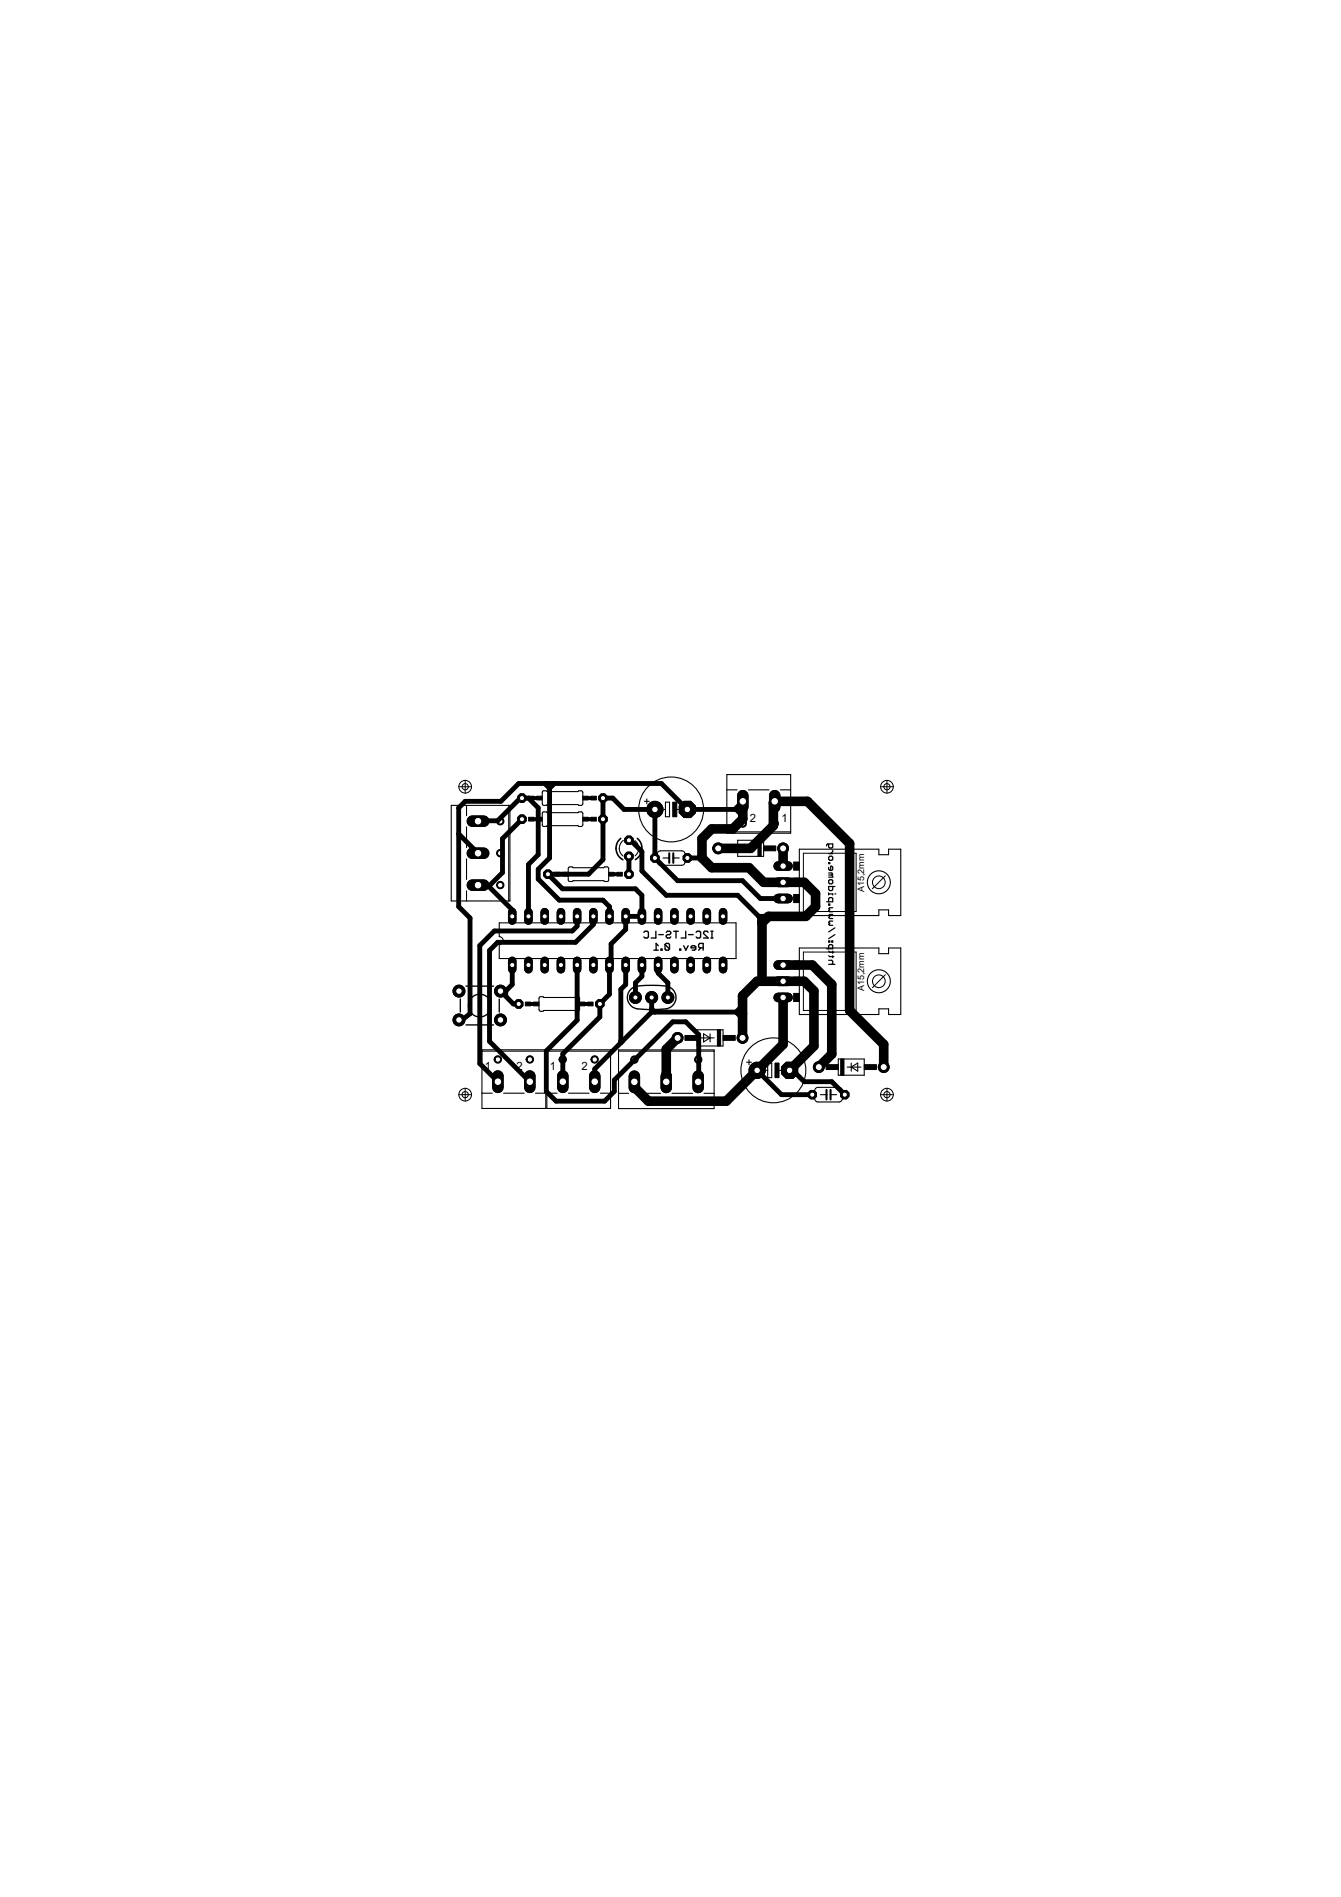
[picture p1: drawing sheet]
<svg xmlns="http://www.w3.org/2000/svg" width="210mm" height="297mm" viewBox="0 0 210 297" stroke-linecap="round" stroke-linejoin="round" font-family="sans-serif">
<defs><g id="words">
<g font-size="2">
<text x="117.4" y="128.6">2</text>
<text x="122.3" y="128.6">1</text>
<text x="75.9" y="167.5">1</text>
<text x="80.8" y="167.5">2</text>
<text x="86.1" y="167.5">1</text>
<text x="91" y="167.5">2</text>
</g>
<g font-size="1.6">
<text x="135.2" y="139.7" transform="rotate(-90 135.2 139.7)">A15,2mm</text>
<text x="135.2" y="155.2" transform="rotate(-90 135.2 155.2)">A15,2mm</text>
</g>
</g></defs>
<g fill="none" stroke="#000" stroke-width=".21">
<path d="M100.8 146l.2-.2h.3l.2 .2v.7l-.2 .2h-.3l-.2-.2M102.3 148.8h.7M102.7 145.8v1.1h-.8M103 148.1l-.3-.4v1.1M103.1 146.3h.7M103.5 148.6h.1v.2h-.1zM104.1 147.9l.2-.2h.3l.2 .2v.7M104.1 147.9v.7l.2 .2h.3l.2-.2M104.1 147.9l.7 .7M104.3 146l.2-.2h.3l.2 .2v.2l-.2 .1h-.3l-.2 .2v.2l.2 .2h.3l.2-.2M105.5 145.8h.7M105.8 145.8v1.1"/>
<path d="M106.4 148.6h.2v.2h-.2zM107 148.1l.4 .7 .3-.7M107.3 145.8v1.1h-.7M107.8 146.3h.7M108.9 148.4h-.7l.2-.3h.3l.2 .2v.3l-.2 .2h-.3M109 146l.1-.2h.4l.2 .2v.7l-.2 .2h-.4l-.1-.2M109.7 148.4l-.4 .4M110.1 148.4h-.6l-.2-.1v-.4l.2-.2h.6v1.1M110.8 146l-.1-.2h-.4l-.2 .2v.2l.7 .7h-.7M111.3 146.9h.3M111.3 145.8h.3M111.4 145.8v1.1"/>
</g>
<g fill="none" stroke="#000" stroke-width=".19">
<path d="M129.7 132.1v.5l.2 .2h.3l.1-.2v-.5h-.8l-.1 .4M129.7 134.2l.2-.1h.3l.1 .1v.4l-.1 .1h-.3l-.2-.1zM129.7 135.8v.3l.2 .2h.3l.1-.2v-.3l-.1-.2h-.2v.7M129.7 137.9l.2-.1h.3l.1 .1v.3l-.1 .2h-.3l-.2-.2zM129.7 140h.6v.1M129.7 135.1h.2v.1h-.2zM129.7 139.8v.3M129.7 137h.5M129.7 136.7h.5l.1 .2-.1 .1M129.7 133.7h.6M130.2 137l.1 .4h-.6M130.3 133.2v.1l-.3 .4"/>
<path d="M130.3 138.8v.5l-.1 .1h-.3l-.2-.1v-.5h1M130.7 140h.1M129.4 141.2h.9v-.5l-.1-.2h-.3l-.2 .2v.5M129.4 148.6h.9v-.5l-.1-.2h-.3l-.2 .2v.5M129.7 151h1M129.7 150.4h.5l.1 .1v.4l-.1 .1M129.7 149.6l.2 .2h.6M129.7 148.9l.2 .2h.6M129.7 141.6h.2v.1h-.2zM129.7 147.3h.2v.2h-.2zM130.2 147.3h.1v.2h-.1zM130.3 148.9v.4"/>
<path d="M130.3 149.6v.4M130.3 144.2h-.4l-.2 .2 .2 .1-.2 .2 .2 .2h.4M130.3 143.2h-.4l-.2 .1 .2 .2-.2 .2 .2 .1h.4M130.3 142.1h-.4l-.2 .2 .2 .2-.2 .1 .2 .2h.4M130.7 146.3l-1 .7M130.7 145.3l-1 .6"/>
</g>
<path d="M80.2 150.5v1.3" fill="none" stroke="#000" stroke-width="1.3"/>
<circle cx="80.2" cy="151.1" r=".4" fill="#fff" stroke="#000" stroke-width=".16"/>
<path d="M82.7 150.5v1.3" fill="none" stroke="#000" stroke-width="1.3"/>
<circle cx="82.7" cy="151.1" r=".4" fill="#fff" stroke="#000" stroke-width=".16"/>
<path d="M85.3 150.5v1.3" fill="none" stroke="#000" stroke-width="1.3"/>
<circle cx="85.3" cy="151.1" r=".4" fill="#fff" stroke="#000" stroke-width=".16"/>
<path d="M87.8 150.5v1.3" fill="none" stroke="#000" stroke-width="1.3"/>
<circle cx="87.8" cy="151.1" r=".4" fill="#fff" stroke="#000" stroke-width=".16"/>
<path d="M90.3 150.5v1.3" fill="none" stroke="#000" stroke-width="1.3"/>
<circle cx="90.3" cy="151.1" r=".4" fill="#fff" stroke="#000" stroke-width=".16"/>
<path d="M92.9 150.5v1.3" fill="none" stroke="#000" stroke-width="1.3"/>
<circle cx="92.9" cy="151.1" r=".4" fill="#fff" stroke="#000" stroke-width=".16"/>
<path d="M95.4 150.5v1.3" fill="none" stroke="#000" stroke-width="1.3"/>
<circle cx="95.4" cy="151.1" r=".4" fill="#fff" stroke="#000" stroke-width=".16"/>
<path d="M97.9 150.5v1.3" fill="none" stroke="#000" stroke-width="1.3"/>
<circle cx="97.9" cy="151.1" r=".4" fill="#fff" stroke="#000" stroke-width=".16"/>
<path d="M100.5 150.5v1.3" fill="none" stroke="#000" stroke-width="1.3"/>
<circle cx="100.5" cy="151.1" r=".4" fill="#fff" stroke="#000" stroke-width=".16"/>
<path d="M103 150.5v1.3" fill="none" stroke="#000" stroke-width="1.3"/>
<circle cx="103" cy="151.1" r=".4" fill="#fff" stroke="#000" stroke-width=".16"/>
<path d="M105.6 150.5v1.3" fill="none" stroke="#000" stroke-width="1.3"/>
<circle cx="105.6" cy="151.1" r=".4" fill="#fff" stroke="#000" stroke-width=".16"/>
<path d="M108.1 150.5v1.3" fill="none" stroke="#000" stroke-width="1.3"/>
<circle cx="108.1" cy="151.1" r=".4" fill="#fff" stroke="#000" stroke-width=".16"/>
<path d="M110.6 150.5v1.3" fill="none" stroke="#000" stroke-width="1.3"/>
<circle cx="110.6" cy="151.1" r=".4" fill="#fff" stroke="#000" stroke-width=".16"/>
<path d="M113.2 150.5v1.3" fill="none" stroke="#000" stroke-width="1.3"/>
<circle cx="113.2" cy="151.1" r=".4" fill="#fff" stroke="#000" stroke-width=".16"/>
<path d="M113.2 142.8v1.3" fill="none" stroke="#000" stroke-width="1.3"/>
<circle cx="113.2" cy="143.5" r=".4" fill="#fff" stroke="#000" stroke-width=".16"/>
<path d="M110.6 142.8v1.3" fill="none" stroke="#000" stroke-width="1.3"/>
<circle cx="110.6" cy="143.5" r=".4" fill="#fff" stroke="#000" stroke-width=".16"/>
<path d="M108.1 142.8v1.3" fill="none" stroke="#000" stroke-width="1.3"/>
<circle cx="108.1" cy="143.5" r=".4" fill="#fff" stroke="#000" stroke-width=".16"/>
<path d="M105.6 142.8v1.3" fill="none" stroke="#000" stroke-width="1.3"/>
<circle cx="105.6" cy="143.5" r=".4" fill="#fff" stroke="#000" stroke-width=".16"/>
<path d="M103 142.8v1.3" fill="none" stroke="#000" stroke-width="1.3"/>
<circle cx="103" cy="143.5" r=".4" fill="#fff" stroke="#000" stroke-width=".16"/>
<path d="M100.5 142.8v1.3" fill="none" stroke="#000" stroke-width="1.3"/>
<circle cx="100.5" cy="143.5" r=".4" fill="#fff" stroke="#000" stroke-width=".16"/>
<path d="M97.9 142.8v1.3" fill="none" stroke="#000" stroke-width="1.3"/>
<circle cx="97.9" cy="143.5" r=".4" fill="#fff" stroke="#000" stroke-width=".16"/>
<path d="M95.4 142.8v1.3" fill="none" stroke="#000" stroke-width="1.3"/>
<circle cx="95.4" cy="143.5" r=".4" fill="#fff" stroke="#000" stroke-width=".16"/>
<path d="M92.9 142.8v1.3" fill="none" stroke="#000" stroke-width="1.3"/>
<circle cx="92.9" cy="143.5" r=".4" fill="#fff" stroke="#000" stroke-width=".16"/>
<path d="M90.3 142.8v1.3" fill="none" stroke="#000" stroke-width="1.3"/>
<circle cx="90.3" cy="143.5" r=".4" fill="#fff" stroke="#000" stroke-width=".16"/>
<path d="M87.8 142.8v1.3" fill="none" stroke="#000" stroke-width="1.3"/>
<circle cx="87.8" cy="143.5" r=".4" fill="#fff" stroke="#000" stroke-width=".16"/>
<path d="M85.3 142.8v1.3" fill="none" stroke="#000" stroke-width="1.3"/>
<circle cx="85.3" cy="143.5" r=".4" fill="#fff" stroke="#000" stroke-width=".16"/>
<path d="M82.7 142.8v1.3" fill="none" stroke="#000" stroke-width="1.3"/>
<circle cx="82.7" cy="143.5" r=".4" fill="#fff" stroke="#000" stroke-width=".16"/>
<path d="M80.2 142.8v1.3" fill="none" stroke="#000" stroke-width="1.3"/>
<circle cx="80.2" cy="143.5" r=".4" fill="#fff" stroke="#000" stroke-width=".16"/>
<path d="M121.3 124.6v1.8" fill="none" stroke="#000" stroke-width="1.8"/>
<circle cx="121.3" cy="125.5" r=".59" fill="#fff" stroke="#000" stroke-width=".16"/>
<path d="M116.3 124.6v1.8" fill="none" stroke="#000" stroke-width="1.8"/>
<circle cx="116.3" cy="125.5" r=".59" fill="#fff" stroke="#000" stroke-width=".16"/>
<path d="M99.3 168.5v1.8" fill="none" stroke="#000" stroke-width="1.8"/>
<circle cx="99.3" cy="169.4" r=".59" fill="#fff" stroke="#000" stroke-width=".16"/>
<path d="M104.3 168.5v1.8" fill="none" stroke="#000" stroke-width="1.8"/>
<circle cx="104.3" cy="169.4" r=".59" fill="#fff" stroke="#000" stroke-width=".16"/>
<path d="M109.3 168.5v1.8" fill="none" stroke="#000" stroke-width="1.8"/>
<circle cx="109.3" cy="169.4" r=".59" fill="#fff" stroke="#000" stroke-width=".16"/>
<circle cx="98.4" cy="136.9" r=".71" fill="#000" stroke="#000" stroke-width=".16"/>
<circle cx="98.4" cy="136.9" r=".4" fill="#fff" stroke="#000" stroke-width=".16"/>
<circle cx="85.8" cy="136.9" r=".71" fill="#000" stroke="#000" stroke-width=".16"/>
<circle cx="85.8" cy="136.9" r=".4" fill="#fff" stroke="#000" stroke-width=".16"/>
<circle cx="93.9" cy="157.2" r=".71" fill="#000" stroke="#000" stroke-width=".16"/>
<circle cx="93.9" cy="157.2" r=".4" fill="#fff" stroke="#000" stroke-width=".16"/>
<circle cx="81.2" cy="157.2" r=".71" fill="#000" stroke="#000" stroke-width=".16"/>
<circle cx="81.2" cy="157.2" r=".4" fill="#fff" stroke="#000" stroke-width=".16"/>
<circle cx="94.4" cy="125" r=".71" fill="#000" stroke="#000" stroke-width=".16"/>
<circle cx="94.4" cy="125" r=".4" fill="#fff" stroke="#000" stroke-width=".16"/>
<circle cx="81.7" cy="125" r=".71" fill="#000" stroke="#000" stroke-width=".16"/>
<circle cx="81.7" cy="125" r=".4" fill="#fff" stroke="#000" stroke-width=".16"/>
<circle cx="81.7" cy="128.3" r=".71" fill="#000" stroke="#000" stroke-width=".16"/>
<circle cx="81.7" cy="128.3" r=".4" fill="#fff" stroke="#000" stroke-width=".16"/>
<circle cx="94.4" cy="128.3" r=".71" fill="#000" stroke="#000" stroke-width=".16"/>
<circle cx="94.4" cy="128.3" r=".4" fill="#fff" stroke="#000" stroke-width=".16"/>
<path d="M121.8 135.6h1.5" fill="none" stroke="#000" stroke-width="1.5"/>
<circle cx="122.6" cy="135.6" r=".51" fill="#fff" stroke="#000" stroke-width=".16"/>
<path d="M121.8 138.2h1.5" fill="none" stroke="#000" stroke-width="1.5"/>
<circle cx="122.6" cy="138.2" r=".51" fill="#fff" stroke="#000" stroke-width=".16"/>
<path d="M121.8 140.7h1.5" fill="none" stroke="#000" stroke-width="1.5"/>
<circle cx="122.6" cy="140.7" r=".51" fill="#fff" stroke="#000" stroke-width=".16"/>
<path d="M121.8 151.1h1.5" fill="none" stroke="#000" stroke-width="1.5"/>
<circle cx="122.6" cy="151.1" r=".51" fill="#fff" stroke="#000" stroke-width=".16"/>
<path d="M121.8 153.6h1.5" fill="none" stroke="#000" stroke-width="1.5"/>
<circle cx="122.6" cy="153.6" r=".51" fill="#fff" stroke="#000" stroke-width=".16"/>
<path d="M121.8 156.2h1.5" fill="none" stroke="#000" stroke-width="1.5"/>
<circle cx="122.6" cy="156.2" r=".51" fill="#fff" stroke="#000" stroke-width=".16"/>
<path d="M73.9 128.6h1.8" fill="none" stroke="#000" stroke-width="1.8"/>
<circle cx="74.8" cy="128.6" r=".59" fill="#fff" stroke="#000" stroke-width=".16"/>
<path d="M73.9 133.6h1.8" fill="none" stroke="#000" stroke-width="1.8"/>
<circle cx="74.8" cy="133.6" r=".59" fill="#fff" stroke="#000" stroke-width=".16"/>
<path d="M73.9 138.6h1.8" fill="none" stroke="#000" stroke-width="1.8"/>
<circle cx="74.8" cy="138.6" r=".59" fill="#fff" stroke="#000" stroke-width=".16"/>
<circle cx="102.5" cy="126.7" r="1.27" fill="#000" stroke="#000" stroke-width=".16"/>
<circle cx="102.5" cy="126.7" r=".51" fill="#fff" stroke="#000" stroke-width=".16"/>
<circle cx="107.6" cy="126.7" r="1.38" fill="#000" stroke="#000" stroke-width=".16"/>
<circle cx="107.6" cy="126.7" r=".51" fill="#fff" stroke="#000" stroke-width=".16"/>
<circle cx="98.4" cy="134.1" r=".71" fill="#000" stroke="#000" stroke-width=".16"/>
<circle cx="98.4" cy="134.1" r=".4" fill="#fff" stroke="#000" stroke-width=".16"/>
<circle cx="98.4" cy="131.6" r=".71" fill="#000" stroke="#000" stroke-width=".16"/>
<circle cx="98.4" cy="131.6" r=".4" fill="#fff" stroke="#000" stroke-width=".16"/>
<circle cx="106.1" cy="162.5" r=".85" fill="#000" stroke="#000" stroke-width=".16"/>
<circle cx="106.1" cy="162.5" r=".55" fill="#fff" stroke="#000" stroke-width=".16"/>
<circle cx="116.2" cy="162.5" r=".85" fill="#000" stroke="#000" stroke-width=".16"/>
<circle cx="116.2" cy="162.5" r=".55" fill="#fff" stroke="#000" stroke-width=".16"/>
<circle cx="102.5" cy="134.3" r=".71" fill="#000" stroke="#000" stroke-width=".16"/>
<circle cx="102.5" cy="134.3" r=".4" fill="#fff" stroke="#000" stroke-width=".16"/>
<circle cx="107.6" cy="134.3" r=".71" fill="#000" stroke="#000" stroke-width=".16"/>
<circle cx="107.6" cy="134.3" r=".4" fill="#fff" stroke="#000" stroke-width=".16"/>
<circle cx="127.1" cy="171.4" r=".71" fill="#000" stroke="#000" stroke-width=".16"/>
<circle cx="127.1" cy="171.4" r=".4" fill="#fff" stroke="#000" stroke-width=".16"/>
<circle cx="132.2" cy="171.4" r=".71" fill="#000" stroke="#000" stroke-width=".16"/>
<circle cx="132.2" cy="171.4" r=".4" fill="#fff" stroke="#000" stroke-width=".16"/>
<circle cx="118.5" cy="167.6" r="1.27" fill="#000" stroke="#000" stroke-width=".16"/>
<circle cx="118.5" cy="167.6" r=".51" fill="#fff" stroke="#000" stroke-width=".16"/>
<circle cx="123.6" cy="167.6" r="1.38" fill="#000" stroke="#000" stroke-width=".16"/>
<circle cx="123.6" cy="167.6" r=".51" fill="#fff" stroke="#000" stroke-width=".16"/>
<circle cx="71.8" cy="155.2" r=".93" fill="#000" stroke="#000" stroke-width=".16"/>
<circle cx="71.8" cy="155.2" r=".51" fill="#fff" stroke="#000" stroke-width=".16"/>
<circle cx="78.3" cy="155.2" r=".93" fill="#000" stroke="#000" stroke-width=".16"/>
<circle cx="78.3" cy="155.2" r=".51" fill="#fff" stroke="#000" stroke-width=".16"/>
<circle cx="71.8" cy="159.7" r=".93" fill="#000" stroke="#000" stroke-width=".16"/>
<circle cx="71.8" cy="159.7" r=".51" fill="#fff" stroke="#000" stroke-width=".16"/>
<circle cx="78.3" cy="159.7" r=".93" fill="#000" stroke="#000" stroke-width=".16"/>
<circle cx="78.3" cy="159.7" r=".51" fill="#fff" stroke="#000" stroke-width=".16"/>
<circle cx="112.4" cy="132.8" r=".85" fill="#000" stroke="#000" stroke-width=".16"/>
<circle cx="112.4" cy="132.8" r=".55" fill="#fff" stroke="#000" stroke-width=".16"/>
<circle cx="122.6" cy="132.8" r=".85" fill="#000" stroke="#000" stroke-width=".16"/>
<circle cx="122.6" cy="132.8" r=".55" fill="#fff" stroke="#000" stroke-width=".16"/>
<circle cx="138.3" cy="167.1" r=".85" fill="#000" stroke="#000" stroke-width=".16"/>
<circle cx="138.3" cy="167.1" r=".55" fill="#fff" stroke="#000" stroke-width=".16"/>
<circle cx="128.2" cy="167.1" r=".85" fill="#000" stroke="#000" stroke-width=".16"/>
<circle cx="128.2" cy="167.1" r=".55" fill="#fff" stroke="#000" stroke-width=".16"/>
<path d="M88.1 168.5v1.8" fill="none" stroke="#000" stroke-width="1.8"/>
<circle cx="88.1" cy="169.4" r=".59" fill="#fff" stroke="#000" stroke-width=".16"/>
<path d="M93.1 168.5v1.8" fill="none" stroke="#000" stroke-width="1.8"/>
<circle cx="93.1" cy="169.4" r=".59" fill="#fff" stroke="#000" stroke-width=".16"/>
<path d="M77.9 168.5v1.8" fill="none" stroke="#000" stroke-width="1.8"/>
<circle cx="77.9" cy="169.4" r=".59" fill="#fff" stroke="#000" stroke-width=".16"/>
<path d="M82.9 168.5v1.8" fill="none" stroke="#000" stroke-width="1.8"/>
<circle cx="82.9" cy="169.4" r=".59" fill="#fff" stroke="#000" stroke-width=".16"/>
<circle cx="102" cy="156.2" r=".93" fill="#000" stroke="#000" stroke-width=".16"/>
<circle cx="102" cy="156.2" r=".4" fill="#fff" stroke="#000" stroke-width=".16"/>
<circle cx="99.5" cy="156.2" r=".93" fill="#000" stroke="#000" stroke-width=".16"/>
<circle cx="99.5" cy="156.2" r=".4" fill="#fff" stroke="#000" stroke-width=".16"/>
<circle cx="104.5" cy="156.2" r=".93" fill="#000" stroke="#000" stroke-width=".16"/>
<circle cx="104.5" cy="156.2" r=".4" fill="#fff" stroke="#000" stroke-width=".16"/>
<g fill="none" stroke="#000" stroke-width=".76">
<path d="M71.8 130.6l3 3M74.8 128.6l3.1-.1 3.5-3.5h1.3l1.5 1.5v7.3l-1.5 1.6v8.1M76.4 138.7l3.8 3.8v1M81.7 128.3l-3 3v5.3l-2.1 2.1-1.8-.1M85.3 122.7l.7 .7 .8-.7M85.8 122.7l.2 .2v11.4l-1.8 1.8v1.5l3.3 3.3h6.9l1 1.1v1.5M98.4 134.1v2.8M98.4 131.6h.3l1.8 1.7v3.1l3.8 3.8h11.2l3.8 3.8v9.4l.2 .2M109.9 134.1l-.3 .2h-2M115.2 126.7l.8 .8M116.3 125.5l-1.3 1.2h-7.4l-4.1-4h-22.3l-2.8 2.8h-5.6l-1 1v15.5l1.8 1.7v15l-1.3 1h-.5M78.3 155.2l.4 .4"/>
<path d="M78.7 155.6l1.6 1.6h.9M79.2 155.2l-.5 .4M79.2 155.2v.7M80.2 151.1v3.1l-1 1M90.3 143.5v1.5l-.7 .8h-12.2l-2.3 2.3v18.4l2.8 2.9M90.3 151.1v8.6l-4.8 4.8v6.4l1.5 1.5h7.6l1.6-1.5v-1.8l9.1-9.1h2l2.1 2v7.3l-.1 .1M92.9 143.5v1.3l-2.8 2.8h-12.2l-1.3 1.2v14.3l6.3 6.3M97.9 151.1v3.1l-.7 .7v8.4M100.5 151.1v1.8l-1 1v2.3M102 156.2v2.3M102 158.5l-4.6 4.5M102 158.5h14l.2 .2"/>
<path d="M102 158l.5 .5M103 151.1v1.3l1.5 1.5v2.3M116 157.7l-.8 .8 .8 .7M118.8 143.5h1.2l.3 .2M119.1 143.6l-.2 .1v1M122.6 140.7h-3.6l-2.8-2.8h-10.1l-3.6-3.6v-7.6h-4.8l-1.8-1.7h-1.5v9.6l-2.3 2.3h-6.3l2.3 2.3h11.4l1 1v3.3h-2.6v2l-2.2 2.3v3.1l-.3 .2v4.6l-1.5 1.5v2l-5.8 5.8v4.4M97.2 163.3l-4.1 4.1v2M97.2 163h.2M97.4 163l-.2 .3M118.5 167.6l3.8 3.8h4.8M123.6 167.6h.5l1.8 1.8h4.3l2 2"/>
</g>
<path d="M112.4 132.8h5.1l3.6-3.5v-3.6l.2-.2h5.1l6.6 6.6v26.1l5.3 5.3v3.6M116.3 125.5v2.7l-1.6 1.6h-3.3l-1.5 1.5v3l1.5 1.6h5.8l2.3 2.3h6.4l1.8 1.7v2.1l-1.6 1.5h-5.8l-1 1v9.1M122.6 132.8v2.8M122.6 156.2v7.3l-8.9 8.9h-12.2l-2.2-2.2v-.8M122.6 151.1h4.5l3.1 3.1v10.9l-2 2M106.1 162.5l-1.8 1.8v5.1M116.2 162.5v-6.6l2.3-2.3h7.4l1.5 1.6v8.6l-3.8 3.8" fill="none" stroke="#000" stroke-width="1.5"/>
<path d="M80.2 150.5v1.3" fill="none" stroke="#000" stroke-width="1.3"/>
<circle cx="80.2" cy="151.1" r=".4" fill="#fff" stroke="#000" stroke-width=".16"/>
<path d="M82.7 150.5v1.3" fill="none" stroke="#000" stroke-width="1.3"/>
<circle cx="82.7" cy="151.1" r=".4" fill="#fff" stroke="#000" stroke-width=".16"/>
<path d="M85.3 150.5v1.3" fill="none" stroke="#000" stroke-width="1.3"/>
<circle cx="85.3" cy="151.1" r=".4" fill="#fff" stroke="#000" stroke-width=".16"/>
<path d="M87.8 150.5v1.3" fill="none" stroke="#000" stroke-width="1.3"/>
<circle cx="87.8" cy="151.1" r=".4" fill="#fff" stroke="#000" stroke-width=".16"/>
<path d="M90.3 150.5v1.3" fill="none" stroke="#000" stroke-width="1.3"/>
<circle cx="90.3" cy="151.1" r=".4" fill="#fff" stroke="#000" stroke-width=".16"/>
<path d="M92.9 150.5v1.3" fill="none" stroke="#000" stroke-width="1.3"/>
<circle cx="92.9" cy="151.1" r=".4" fill="#fff" stroke="#000" stroke-width=".16"/>
<path d="M95.4 150.5v1.3" fill="none" stroke="#000" stroke-width="1.3"/>
<circle cx="95.4" cy="151.1" r=".4" fill="#fff" stroke="#000" stroke-width=".16"/>
<path d="M97.9 150.5v1.3" fill="none" stroke="#000" stroke-width="1.3"/>
<circle cx="97.9" cy="151.1" r=".4" fill="#fff" stroke="#000" stroke-width=".16"/>
<path d="M100.5 150.5v1.3" fill="none" stroke="#000" stroke-width="1.3"/>
<circle cx="100.5" cy="151.1" r=".4" fill="#fff" stroke="#000" stroke-width=".16"/>
<path d="M103 150.5v1.3" fill="none" stroke="#000" stroke-width="1.3"/>
<circle cx="103" cy="151.1" r=".4" fill="#fff" stroke="#000" stroke-width=".16"/>
<path d="M105.6 150.5v1.3" fill="none" stroke="#000" stroke-width="1.3"/>
<circle cx="105.6" cy="151.1" r=".4" fill="#fff" stroke="#000" stroke-width=".16"/>
<path d="M108.1 150.5v1.3" fill="none" stroke="#000" stroke-width="1.3"/>
<circle cx="108.1" cy="151.1" r=".4" fill="#fff" stroke="#000" stroke-width=".16"/>
<path d="M110.6 150.5v1.3" fill="none" stroke="#000" stroke-width="1.3"/>
<circle cx="110.6" cy="151.1" r=".4" fill="#fff" stroke="#000" stroke-width=".16"/>
<path d="M113.2 150.5v1.3" fill="none" stroke="#000" stroke-width="1.3"/>
<circle cx="113.2" cy="151.1" r=".4" fill="#fff" stroke="#000" stroke-width=".16"/>
<path d="M113.2 142.8v1.3" fill="none" stroke="#000" stroke-width="1.3"/>
<circle cx="113.2" cy="143.5" r=".4" fill="#fff" stroke="#000" stroke-width=".16"/>
<path d="M110.6 142.8v1.3" fill="none" stroke="#000" stroke-width="1.3"/>
<circle cx="110.6" cy="143.5" r=".4" fill="#fff" stroke="#000" stroke-width=".16"/>
<path d="M108.1 142.8v1.3" fill="none" stroke="#000" stroke-width="1.3"/>
<circle cx="108.1" cy="143.5" r=".4" fill="#fff" stroke="#000" stroke-width=".16"/>
<path d="M105.6 142.8v1.3" fill="none" stroke="#000" stroke-width="1.3"/>
<circle cx="105.6" cy="143.5" r=".4" fill="#fff" stroke="#000" stroke-width=".16"/>
<path d="M103 142.8v1.3" fill="none" stroke="#000" stroke-width="1.3"/>
<circle cx="103" cy="143.5" r=".4" fill="#fff" stroke="#000" stroke-width=".16"/>
<path d="M100.5 142.8v1.3" fill="none" stroke="#000" stroke-width="1.3"/>
<circle cx="100.5" cy="143.5" r=".4" fill="#fff" stroke="#000" stroke-width=".16"/>
<path d="M97.9 142.8v1.3" fill="none" stroke="#000" stroke-width="1.3"/>
<circle cx="97.9" cy="143.5" r=".4" fill="#fff" stroke="#000" stroke-width=".16"/>
<path d="M95.4 142.8v1.3" fill="none" stroke="#000" stroke-width="1.3"/>
<circle cx="95.4" cy="143.5" r=".4" fill="#fff" stroke="#000" stroke-width=".16"/>
<path d="M92.9 142.8v1.3" fill="none" stroke="#000" stroke-width="1.3"/>
<circle cx="92.9" cy="143.5" r=".4" fill="#fff" stroke="#000" stroke-width=".16"/>
<path d="M90.3 142.8v1.3" fill="none" stroke="#000" stroke-width="1.3"/>
<circle cx="90.3" cy="143.5" r=".4" fill="#fff" stroke="#000" stroke-width=".16"/>
<path d="M87.8 142.8v1.3" fill="none" stroke="#000" stroke-width="1.3"/>
<circle cx="87.8" cy="143.5" r=".4" fill="#fff" stroke="#000" stroke-width=".16"/>
<path d="M85.3 142.8v1.3" fill="none" stroke="#000" stroke-width="1.3"/>
<circle cx="85.3" cy="143.5" r=".4" fill="#fff" stroke="#000" stroke-width=".16"/>
<path d="M82.7 142.8v1.3" fill="none" stroke="#000" stroke-width="1.3"/>
<circle cx="82.7" cy="143.5" r=".4" fill="#fff" stroke="#000" stroke-width=".16"/>
<path d="M80.2 142.8v1.3" fill="none" stroke="#000" stroke-width="1.3"/>
<circle cx="80.2" cy="143.5" r=".4" fill="#fff" stroke="#000" stroke-width=".16"/>
<path d="M121.3 124.6v1.8" fill="none" stroke="#000" stroke-width="1.8"/>
<circle cx="121.3" cy="125.5" r=".59" fill="#fff" stroke="#000" stroke-width=".16"/>
<path d="M116.3 124.6v1.8" fill="none" stroke="#000" stroke-width="1.8"/>
<circle cx="116.3" cy="125.5" r=".59" fill="#fff" stroke="#000" stroke-width=".16"/>
<path d="M99.3 168.5v1.8" fill="none" stroke="#000" stroke-width="1.8"/>
<circle cx="99.3" cy="169.4" r=".59" fill="#fff" stroke="#000" stroke-width=".16"/>
<path d="M104.3 168.5v1.8" fill="none" stroke="#000" stroke-width="1.8"/>
<circle cx="104.3" cy="169.4" r=".59" fill="#fff" stroke="#000" stroke-width=".16"/>
<path d="M109.3 168.5v1.8" fill="none" stroke="#000" stroke-width="1.8"/>
<circle cx="109.3" cy="169.4" r=".59" fill="#fff" stroke="#000" stroke-width=".16"/>
<circle cx="98.4" cy="136.9" r=".71" fill="#000" stroke="#000" stroke-width=".16"/>
<circle cx="98.4" cy="136.9" r=".4" fill="#fff" stroke="#000" stroke-width=".16"/>
<circle cx="85.8" cy="136.9" r=".71" fill="#000" stroke="#000" stroke-width=".16"/>
<circle cx="85.8" cy="136.9" r=".4" fill="#fff" stroke="#000" stroke-width=".16"/>
<circle cx="93.9" cy="157.2" r=".71" fill="#000" stroke="#000" stroke-width=".16"/>
<circle cx="93.9" cy="157.2" r=".4" fill="#fff" stroke="#000" stroke-width=".16"/>
<circle cx="81.2" cy="157.2" r=".71" fill="#000" stroke="#000" stroke-width=".16"/>
<circle cx="81.2" cy="157.2" r=".4" fill="#fff" stroke="#000" stroke-width=".16"/>
<circle cx="94.4" cy="125" r=".71" fill="#000" stroke="#000" stroke-width=".16"/>
<circle cx="94.4" cy="125" r=".4" fill="#fff" stroke="#000" stroke-width=".16"/>
<circle cx="81.7" cy="125" r=".71" fill="#000" stroke="#000" stroke-width=".16"/>
<circle cx="81.7" cy="125" r=".4" fill="#fff" stroke="#000" stroke-width=".16"/>
<circle cx="81.7" cy="128.3" r=".71" fill="#000" stroke="#000" stroke-width=".16"/>
<circle cx="81.7" cy="128.3" r=".4" fill="#fff" stroke="#000" stroke-width=".16"/>
<circle cx="94.4" cy="128.3" r=".71" fill="#000" stroke="#000" stroke-width=".16"/>
<circle cx="94.4" cy="128.3" r=".4" fill="#fff" stroke="#000" stroke-width=".16"/>
<path d="M121.8 135.6h1.5" fill="none" stroke="#000" stroke-width="1.5"/>
<circle cx="122.6" cy="135.6" r=".51" fill="#fff" stroke="#000" stroke-width=".16"/>
<path d="M121.8 138.2h1.5" fill="none" stroke="#000" stroke-width="1.5"/>
<circle cx="122.6" cy="138.2" r=".51" fill="#fff" stroke="#000" stroke-width=".16"/>
<path d="M121.8 140.7h1.5" fill="none" stroke="#000" stroke-width="1.5"/>
<circle cx="122.6" cy="140.7" r=".51" fill="#fff" stroke="#000" stroke-width=".16"/>
<path d="M121.8 151.1h1.5" fill="none" stroke="#000" stroke-width="1.5"/>
<circle cx="122.6" cy="151.1" r=".51" fill="#fff" stroke="#000" stroke-width=".16"/>
<path d="M121.8 153.6h1.5" fill="none" stroke="#000" stroke-width="1.5"/>
<circle cx="122.6" cy="153.6" r=".51" fill="#fff" stroke="#000" stroke-width=".16"/>
<path d="M121.8 156.2h1.5" fill="none" stroke="#000" stroke-width="1.5"/>
<circle cx="122.6" cy="156.2" r=".51" fill="#fff" stroke="#000" stroke-width=".16"/>
<path d="M73.9 128.6h1.8" fill="none" stroke="#000" stroke-width="1.8"/>
<circle cx="74.8" cy="128.6" r=".59" fill="#fff" stroke="#000" stroke-width=".16"/>
<path d="M73.9 133.6h1.8" fill="none" stroke="#000" stroke-width="1.8"/>
<circle cx="74.8" cy="133.6" r=".59" fill="#fff" stroke="#000" stroke-width=".16"/>
<path d="M73.9 138.6h1.8" fill="none" stroke="#000" stroke-width="1.8"/>
<circle cx="74.8" cy="138.6" r=".59" fill="#fff" stroke="#000" stroke-width=".16"/>
<circle cx="102.5" cy="126.7" r="1.27" fill="#000" stroke="#000" stroke-width=".16"/>
<circle cx="102.5" cy="126.7" r=".51" fill="#fff" stroke="#000" stroke-width=".16"/>
<circle cx="107.6" cy="126.7" r="1.38" fill="#000" stroke="#000" stroke-width=".16"/>
<circle cx="107.6" cy="126.7" r=".51" fill="#fff" stroke="#000" stroke-width=".16"/>
<circle cx="98.4" cy="134.1" r=".71" fill="#000" stroke="#000" stroke-width=".16"/>
<circle cx="98.4" cy="134.1" r=".4" fill="#fff" stroke="#000" stroke-width=".16"/>
<circle cx="98.4" cy="131.6" r=".71" fill="#000" stroke="#000" stroke-width=".16"/>
<circle cx="98.4" cy="131.6" r=".4" fill="#fff" stroke="#000" stroke-width=".16"/>
<circle cx="106.1" cy="162.5" r=".85" fill="#000" stroke="#000" stroke-width=".16"/>
<circle cx="106.1" cy="162.5" r=".55" fill="#fff" stroke="#000" stroke-width=".16"/>
<circle cx="116.2" cy="162.5" r=".85" fill="#000" stroke="#000" stroke-width=".16"/>
<circle cx="116.2" cy="162.5" r=".55" fill="#fff" stroke="#000" stroke-width=".16"/>
<circle cx="102.5" cy="134.3" r=".71" fill="#000" stroke="#000" stroke-width=".16"/>
<circle cx="102.5" cy="134.3" r=".4" fill="#fff" stroke="#000" stroke-width=".16"/>
<circle cx="107.6" cy="134.3" r=".71" fill="#000" stroke="#000" stroke-width=".16"/>
<circle cx="107.6" cy="134.3" r=".4" fill="#fff" stroke="#000" stroke-width=".16"/>
<circle cx="127.1" cy="171.4" r=".71" fill="#000" stroke="#000" stroke-width=".16"/>
<circle cx="127.1" cy="171.4" r=".4" fill="#fff" stroke="#000" stroke-width=".16"/>
<circle cx="132.2" cy="171.4" r=".71" fill="#000" stroke="#000" stroke-width=".16"/>
<circle cx="132.2" cy="171.4" r=".4" fill="#fff" stroke="#000" stroke-width=".16"/>
<circle cx="118.5" cy="167.6" r="1.27" fill="#000" stroke="#000" stroke-width=".16"/>
<circle cx="118.5" cy="167.6" r=".51" fill="#fff" stroke="#000" stroke-width=".16"/>
<circle cx="123.6" cy="167.6" r="1.38" fill="#000" stroke="#000" stroke-width=".16"/>
<circle cx="123.6" cy="167.6" r=".51" fill="#fff" stroke="#000" stroke-width=".16"/>
<circle cx="71.8" cy="155.2" r=".93" fill="#000" stroke="#000" stroke-width=".16"/>
<circle cx="71.8" cy="155.2" r=".51" fill="#fff" stroke="#000" stroke-width=".16"/>
<circle cx="78.3" cy="155.2" r=".93" fill="#000" stroke="#000" stroke-width=".16"/>
<circle cx="78.3" cy="155.2" r=".51" fill="#fff" stroke="#000" stroke-width=".16"/>
<circle cx="71.8" cy="159.7" r=".93" fill="#000" stroke="#000" stroke-width=".16"/>
<circle cx="71.8" cy="159.7" r=".51" fill="#fff" stroke="#000" stroke-width=".16"/>
<circle cx="78.3" cy="159.7" r=".93" fill="#000" stroke="#000" stroke-width=".16"/>
<circle cx="78.3" cy="159.7" r=".51" fill="#fff" stroke="#000" stroke-width=".16"/>
<circle cx="112.4" cy="132.8" r=".85" fill="#000" stroke="#000" stroke-width=".16"/>
<circle cx="112.4" cy="132.8" r=".55" fill="#fff" stroke="#000" stroke-width=".16"/>
<circle cx="122.6" cy="132.8" r=".85" fill="#000" stroke="#000" stroke-width=".16"/>
<circle cx="122.6" cy="132.8" r=".55" fill="#fff" stroke="#000" stroke-width=".16"/>
<circle cx="138.3" cy="167.1" r=".85" fill="#000" stroke="#000" stroke-width=".16"/>
<circle cx="138.3" cy="167.1" r=".55" fill="#fff" stroke="#000" stroke-width=".16"/>
<circle cx="128.2" cy="167.1" r=".85" fill="#000" stroke="#000" stroke-width=".16"/>
<circle cx="128.2" cy="167.1" r=".55" fill="#fff" stroke="#000" stroke-width=".16"/>
<path d="M88.1 168.5v1.8" fill="none" stroke="#000" stroke-width="1.8"/>
<circle cx="88.1" cy="169.4" r=".59" fill="#fff" stroke="#000" stroke-width=".16"/>
<path d="M93.1 168.5v1.8" fill="none" stroke="#000" stroke-width="1.8"/>
<circle cx="93.1" cy="169.4" r=".59" fill="#fff" stroke="#000" stroke-width=".16"/>
<path d="M77.9 168.5v1.8" fill="none" stroke="#000" stroke-width="1.8"/>
<circle cx="77.9" cy="169.4" r=".59" fill="#fff" stroke="#000" stroke-width=".16"/>
<path d="M82.9 168.5v1.8" fill="none" stroke="#000" stroke-width="1.8"/>
<circle cx="82.9" cy="169.4" r=".59" fill="#fff" stroke="#000" stroke-width=".16"/>
<circle cx="102" cy="156.2" r=".93" fill="#000" stroke="#000" stroke-width=".16"/>
<circle cx="102" cy="156.2" r=".4" fill="#fff" stroke="#000" stroke-width=".16"/>
<circle cx="99.5" cy="156.2" r=".93" fill="#000" stroke="#000" stroke-width=".16"/>
<circle cx="99.5" cy="156.2" r=".4" fill="#fff" stroke="#000" stroke-width=".16"/>
<circle cx="104.5" cy="156.2" r=".93" fill="#000" stroke="#000" stroke-width=".16"/>
<circle cx="104.5" cy="156.2" r=".4" fill="#fff" stroke="#000" stroke-width=".16"/>
<g fill="none" stroke="#000" stroke-width=".17">
<path d="M70.6 126.1h9.2v15h-9.2zM73 126.1v1.6M73 129.5v3.2M73 134.5v3.2M73 139.5v1.6M79.6 126.1v15M84.9 123.9l5.6 .1 .1-.2h.5l.1 .3v1.8l-.2 .2h-.4l-.1-.1h-4.9l-.1 .1h-.5l-.1-.2zM84.9 127.2l5.6 .1 .1-.2h.5l.1 .3v1.8l-.2 .2h-.4l-.1-.1h-4.9l-.1 .1h-.5l-.1-.2zM89 135.8l.6-.1 .1 .2h4.8l.1-.2 .5 .1 .2 .1v2l-.3 .1h-.4l-.1-.1h-4.8l-.1 .1h-.5l-.2-.2zM97.6 131.6a1.53 1.53 0 0 0-.1 2.4M99.4 131.6a1.54 1.54 0 0 1 0 2.4M100.9 125.5h.7"/>
<path d="M101.2 125.1v.8M102.9 133.7l.1-.3 .4-.2h3.5l.2 .2 .1 .3M102.9 135l.1 .3 .4 .2h3.5l.2-.2 .1-.3M103.8 134.3h1M103.9 126.7h.3M104.2 125.6h.6v2.3h-.6zM105.4 134.3h.9M105.7 126.7h.5M113.8 121.3h10v9.2h-10zM113.8 123.7h1.6M113.8 130.3h10M115.5 131.6h4v2.5h-4z"/>
<path d="M116 132.8h2.1M116.5 132.2l1 .6-1 .7zM117.2 123.7h3.2M117.5 132.2v1.3M122.2 123.7h1.6M125.1 133h12.5v.8h1.5v-.8h1.9v10.4h-1.9v-.9h-1.5v.9h-12.5zM78.1 144.5h37.1v5.6h-37.1v-2.2a.63 .63 0 0 0 .7-.6 .63 .63 0 0 0-.7-.6zM84.4 156.1l5.6 .1 .1-.1h.5l.1 .2v1.9l-.2 .1h-.4l-.1-.1h-4.9l-.1 .1h-.5l-.1-.2zM125.1 148.4h12.5v.9h1.5v-.9h1.9v10.5h-1.9v-.9h-1.5v.9h-12.5zM75.4 164.4h10v9.2h-10zM75.4 164.6h10M75.4 171.2h1.6"/>
<path d="M78.8 171.2h3.2M83.8 171.2h1.6M85.6 164.4h10v9.2h-10zM85.6 164.6h10M85.6 171.2h1.6M89 171.2h3.2M94 171.2h1.6M96.8 164.4h15v9.2h-15zM96.8 171.2h1.6M96.8 164.6h15M100.2 171.2h3.2M105.2 171.2h3.2"/>
<path d="M109.1 161.2h4.1v2.6h-4.1zM109.6 162.5h2.2M110.1 161.9l1 .6-1 .7zM110.2 171.2h1.6M111.1 161.9v1.3M116.9 166.3h.7M117.2 165.9v.8M119.9 167.6h.3M120.2 166.5h.6v2.2h-.6zM121.7 167.6h.5M127.5 170.8l.1-.3 .4-.2h3.3l.3 .1 .2 .4M127.5 172l.1 .3 .4 .3h3.3l.4-.3 .1-.3"/>
<path d="M128.4 171.4h1M130 171.4h1M131.2 165.8h4.1v2.6h-4.1zM132.6 167.1h2.2M133.2 167.1l1.1-.6v1.2zM133.2 166.5v1.2"/>
<circle cx="105" cy="126.7" r="5.1"/>
<circle cx="137.6" cy="138.2" r="1.8"/>
<circle cx="137.6" cy="153.6" r="1.8"/>
<circle cx="121.1" cy="167.6" r="5.1"/>
</g>
<g fill="#000" stroke="#000" stroke-width=".16">
<path d="M77.9 128.2a.58 .58 0 0 1 .9 .1 .58 .58 0 0 1-.3 .9 .58 .58 0 0 1-.8-.6h.2a.43 .43 0 0 1 .6-.4 .43 .43 0 0 1 .1 .7 .43 .43 0 0 1-.7-.1v-.2h-.2z" fill-rule="evenodd"/>
<path d="M77.9 138.2a.58 .58 0 0 1 .9 .1 .58 .58 0 0 1-.3 .8 .58 .58 0 0 1-.8-.5h.2a.44 .44 0 0 1 .6-.4 .44 .44 0 0 1 .1 .8 .44 .44 0 0 1-.7-.2v-.2h-.2z" fill-rule="evenodd"/>
<path d="M77.9 133.2a.58 .58 0 0 1 .9 .1 .58 .58 0 0 1-.3 .9 .58 .58 0 0 1-.8-.6h.2a.43 .43 0 0 1 .6-.4 .43 .43 0 0 1 .1 .7 .43 .43 0 0 1-.7-.1v-.2h-.2z" fill-rule="evenodd"/>
<path d="M115.8 128.5a.58 .58 0 0 1 1 .2 .58 .58 0 0 1-.4 .8 .58 .58 0 0 1-.7-.6h.1a.44 .44 0 0 1 .6-.4 .44 .44 0 0 1 .2 .7 .44 .44 0 0 1-.7-.1l-.1-.2h-.1z" fill-rule="evenodd"/>
<path d="M120.9 128.5a.59 .59 0 0 1 .9 .2 .59 .59 0 0 1-.4 .9 .59 .59 0 0 1-.7-.7h.1a.44 .44 0 0 1 .7-.3 .44 .44 0 0 1 .1 .7 .44 .44 0 0 1-.7-.2l-.1-.2h-.1z" fill-rule="evenodd"/>
<path d="M77.5 165.5a.58 .58 0 0 1 .9 .1 .58 .58 0 0 1-.3 .9 .58 .58 0 0 1-.8-.6h.2a.44 .44 0 0 1 .6-.4 .44 .44 0 0 1 .2 .7 .44 .44 0 0 1-.8-.1v-.2h-.2z" fill-rule="evenodd"/>
<path d="M82.5 165.5a.59 .59 0 0 1 .9 .1 .59 .59 0 0 1-.3 .9 .59 .59 0 0 1-.8-.6h.2a.44 .44 0 0 1 .6-.4 .44 .44 0 0 1 .1 .8 .44 .44 0 0 1-.7-.2v-.2h-.2z" fill-rule="evenodd"/>
<path d="M87.7 165.5a.58 .58 0 0 1 .9 .1 .58 .58 0 0 1-.4 .9 .58 .58 0 0 1-.7-.6h.2a.43 .43 0 0 1 .5-.4 .43 .43 0 0 1 .2 .7 .43 .43 0 0 1-.7-.1v-.2h-.2z" fill-rule="evenodd"/>
<path d="M92.7 165.5a.58 .58 0 0 1 .9 .1 .58 .58 0 0 1-.4 .9 .58 .58 0 0 1-.7-.6h.1a.44 .44 0 0 1 .6-.4 .44 .44 0 0 1 .2 .7 .44 .44 0 0 1-.7-.1l-.1-.2h-.1z" fill-rule="evenodd"/>
<path d="M98.9 165.5a.58 .58 0 0 1 .9 .1 .58 .58 0 0 1-.3 .9 .58 .58 0 0 1-.8-.6h.2a.44 .44 0 0 1 .6-.3 .44 .44 0 0 1 .1 .7 .44 .44 0 0 1-.7-.2v-.2h-.2z" fill-rule="evenodd"/>
<path d="M103.9 165.5a.58 .58 0 0 1 .9 .1 .58 .58 0 0 1-.3 .9 .58 .58 0 0 1-.8-.6h.2a.43 .43 0 0 1 .5-.4 .43 .43 0 0 1 .2 .7 .43 .43 0 0 1-.7-.1v-.2h-.2z" fill-rule="evenodd"/>
<path d="M108.9 165.5a.58 .58 0 0 1 .9 .1 .58 .58 0 0 1-.3 .9 .58 .58 0 0 1-.8-.6h.2a.44 .44 0 0 1 .5-.4 .44 .44 0 0 1 .2 .7 .44 .44 0 0 1-.7-.1v-.2h-.2z" fill-rule="evenodd"/>
</g>
<path d="M83.6 125h.4M83.6 128.3h.4M87.7 136.9h.4M92.1 125h.4M92.1 128.3h.4M96.2 136.9h.3M83.1 157.2h.4M91.6 157.2h.4" fill="none" stroke="#000" stroke-width=".61"/>
<g fill="#000" stroke="#000" stroke-width=".16">
<path d="M82.7 124.7h.9v.6h-.9zM82.7 128h.9v.6h-.9zM84 124.7h.9v.6h-.9zM84 128h.9v.6h-.9zM86.8 136.6h.9v.6h-.9zM88.1 136.6h.8v.6h-.8zM91.2 124.7h.9v.6h-.9zM91.2 128h.9v.6h-.9zM92.5 124.7h.8v.6h-.8zM92.5 128h.8v.6h-.8zM95.3 136.6h.8v.6h-.8zM96.6 136.6h.8v.6h-.8z"/>
<path d="M105.3 125.6h.6v2.3h-.6zM113.6 132.5h1.9v.7h-1.9zM118.6 131.6h.5v2.5h-.5zM119.5 132.5h1.9v.7h-1.9zM124.2 137.5h.9v1.3h-.9zM124.2 135h.9v1.2h-.9zM82.2 156.9h.9v.6h-.9zM83.5 156.9h.8v.6h-.8zM90.7 156.9h.9v.6h-.9zM92 156.9h.8v.6h-.8zM124.2 140.1h.9v1.2h-.9zM124.2 155.6h.9v1.2h-.9z"/>
<path d="M124.2 153h.9v1.3h-.9zM124.2 150.5h.9v1.2h-.9zM107.2 162.1h1.9v.8h-1.9zM112.3 161.2h.5v2.6h-.5zM113.2 162.1h1.9v.8h-1.9zM121.3 166.5h.6v2.2h-.6zM129.3 166.7h1.9v.8h-1.9zM131.6 165.8h.5v2.6h-.5zM135.3 166.7h1.9v.8h-1.9z"/>
</g>
<g fill="none" stroke="#000" stroke-width=".16">
<path d="M71.8 123.2h2M72.8 122.2v2M125.8 133.6h8.2v9.1h-8.2zM137.8 123.2h2M138.6 137.1l-2.1 2.1M138.8 122.2v2M125.8 149.1h8.2v9.1h-8.2zM138.6 152.6l-2.1 2.1M71.8 171.4h2M72.8 170.4v2M137.8 171.4h2M138.8 170.4v2"/>
<circle cx="72.8" cy="123.2" r=".99"/>
<circle cx="72.8" cy="123.2" r=".49"/>
<circle cx="137.6" cy="138.2" r=".99"/>
<circle cx="138.8" cy="123.2" r=".99"/>
<circle cx="138.8" cy="123.2" r=".49"/>
<circle cx="137.6" cy="153.6" r=".99"/>
<circle cx="72.8" cy="171.4" r=".99"/>
<circle cx="72.8" cy="171.4" r=".49"/>
<circle cx="138.8" cy="171.4" r=".99"/>
<circle cx="138.8" cy="171.4" r=".49"/>
</g>
<path d="M97.2 131.3a2.01 2.01 0 0 0 .3 3.3M99.8 131.3a2.04 2.04 0 0 1-.3 3.3" fill="none" stroke="#000" stroke-width=".25"/>
<path d="M104.8 133.6v1.5M105.4 133.6v1.5M129.4 170.6v1.6M130 170.6v1.6" fill="none" stroke="#000" stroke-width=".32"/>
<g fill="none" stroke="#000" stroke-width=".21">
<path d="M72.1 156.4v2.1M72.9 154.4h4.4M78.1 156.4v2.1M98.8 154.9a2.62 2.62 0 0 1 2.1-.6 15.1 15.1 0 0 1 3.7 .2 1.81 1.81 0 0 1 1.2 1.9 1.81 1.81 0 0 1-1.5 1.6 17.1 17.1 0 0 1-4.9-.1 1.78 1.78 0 0 1-.6-3zM72.9 160.5h4.4"/>
<circle cx="75.1" cy="157.5" r="1.78"/>
</g>
<use href="#words"/>
</svg>
